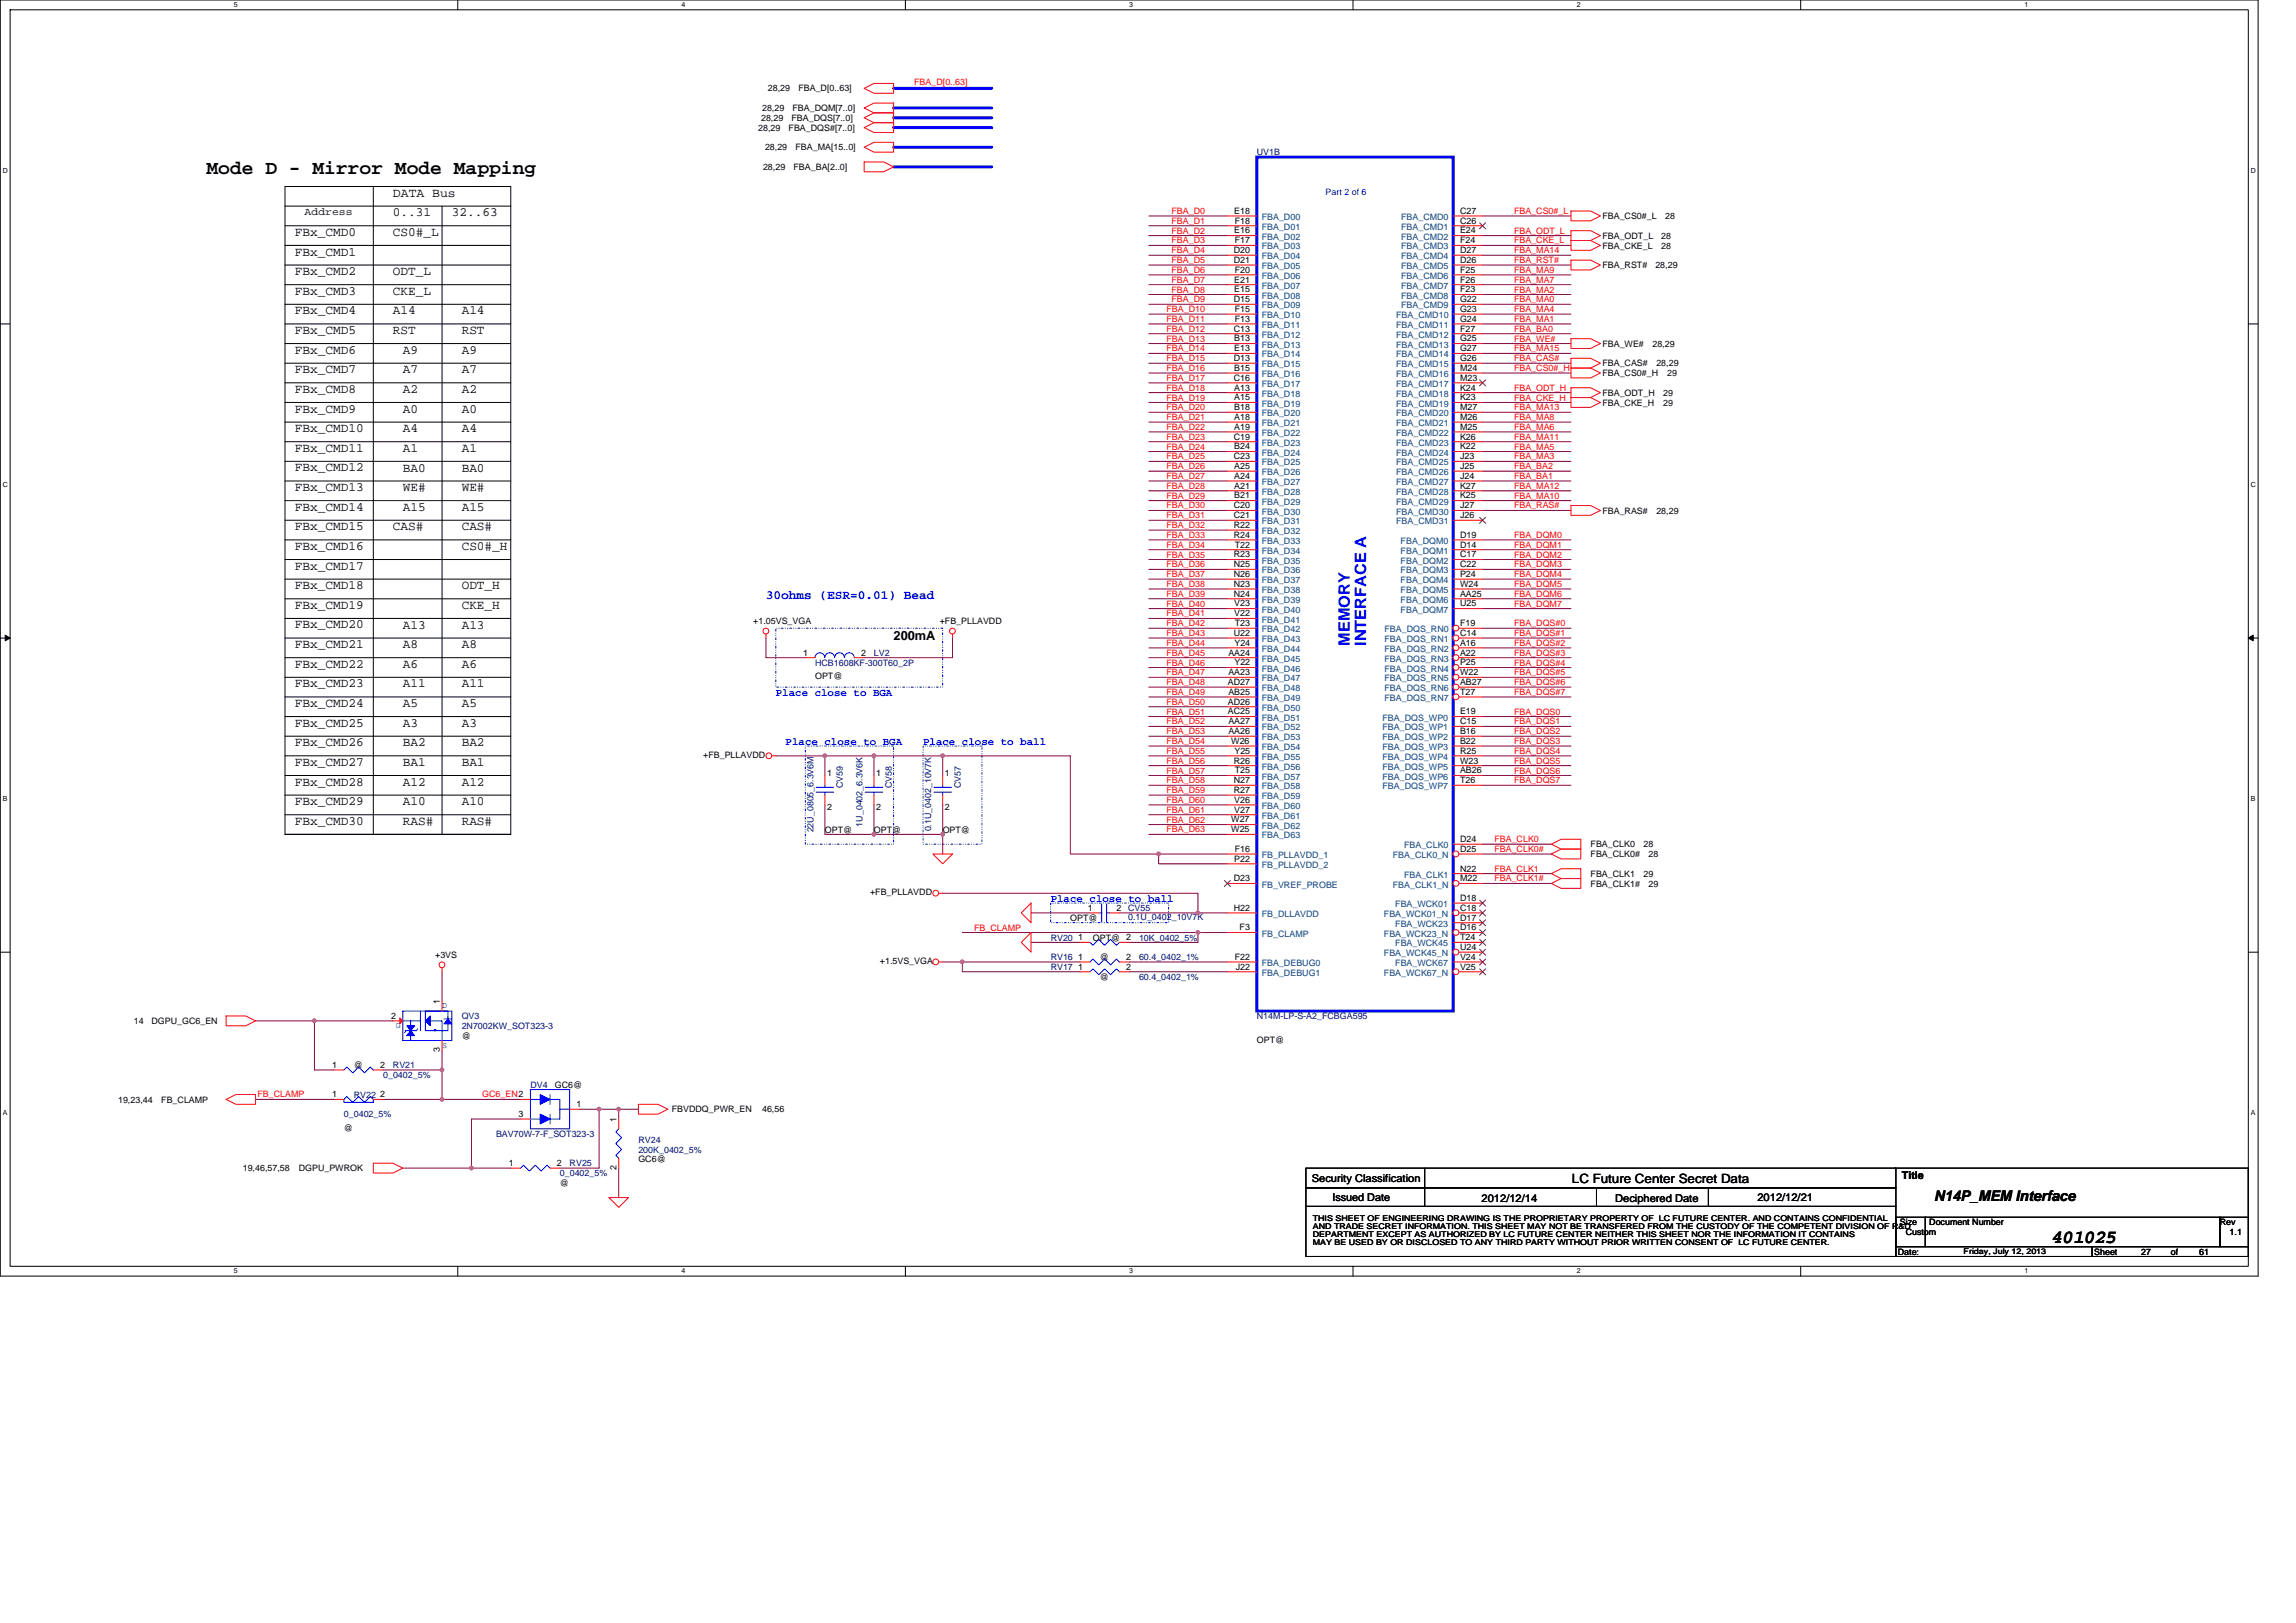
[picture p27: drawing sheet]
<svg xmlns="http://www.w3.org/2000/svg" width="297mm" height="210mm" viewBox="0 0 297 210" stroke-linecap="round" stroke-linejoin="round" font-family="sans-serif">
<defs><g id="words">
<text font-size="2.5" x="26.7" y="22.5">Mode D - Mirror Mode Mapping</text>
<text font-size="2.4" x="265.5" y="160.8">401025</text>
<g font-size="2" fill="#00f">
<text x="174.6" y="83.6" transform="rotate(-90 174.6 83.6)">MEMORY</text>
<text x="176.7" y="83.6" transform="rotate(-90 176.7 83.6)">INTERFACE A</text>
</g>
<text font-size="1.9" x="250.2" y="155.4">N14P_MEM Interface</text>
<g font-size="1.7">
<text x="50.8" y="25.4">DATA Bus</text>
<text x="50.8" y="28">0..31</text>
<text x="58.5" y="28">32..63</text>
<text x="38.1" y="33.1">FBx_CMD1</text>
<text x="38.1" y="35.6">FBx_CMD2</text>
<text x="38.1" y="30.5">FBx_CMD0</text>
<text x="50.8" y="30.5">CS0#_L</text>
<text x="50.8" y="35.6">ODT_L</text>
<text x="38.1" y="38.1">FBx_CMD3</text>
<text x="38.1" y="40.7">FBx_CMD4</text>
<text x="50.8" y="40.7">A14</text>
<text x="50.8" y="38.1">CKE_L</text>
<text x="59.7" y="40.7">A14</text>
<text x="38.1" y="43.2">FBx_CMD5</text>
<text x="38.1" y="45.8">FBx_CMD6</text>
<text x="50.8" y="43.2">RST</text>
<text x="52.1" y="45.8">A9</text>
<text x="59.7" y="43.2">RST</text>
<text x="59.7" y="45.7">A9</text>
<text x="38.1" y="48.3">FBx_CMD7</text>
<text x="38.1" y="50.8">FBx_CMD8</text>
<text x="38.1" y="53.4">FBx_CMD9</text>
<text x="52.1" y="48.3">A7</text>
<text x="52.1" y="53.4">A0</text>
<text x="52.1" y="50.8">A2</text>
<text x="59.7" y="50.8">A2</text>
<text x="59.7" y="53.4">A0</text>
<text x="59.7" y="48.3">A7</text>
<text x="38.1" y="55.9">FBx_CMD10</text>
<text x="38.1" y="58.5">FBx_CMD11</text>
<text x="52.1" y="58.5">A1</text>
<text x="52.1" y="55.9">A4</text>
<text x="59.7" y="55.9">A4</text>
<text x="59.7" y="58.5">A1</text>
<text x="38.1" y="61">FBx_CMD12</text>
<text x="38.1" y="63.5">FBx_CMD13</text>
<text x="52.1" y="63.5">WE#</text>
<text x="52.1" y="61">BA0</text>
<text x="59.7" y="63.5">WE#</text>
<text x="59.7" y="61">BA0</text>
<text x="38.1" y="66.1">FBx_CMD14</text>
<text x="38.1" y="68.6">FBx_CMD15</text>
<text x="38.1" y="71.2">FBx_CMD16</text>
<text x="50.8" y="68.6">CAS#</text>
<text x="52.1" y="66.1">A15</text>
<text x="59.7" y="68.6">CAS#</text>
<text x="59.7" y="71.2">CS0#_H</text>
<text x="59.7" y="66.1">A15</text>
<text x="38.1" y="73.7">FBx_CMD17</text>
<text x="38.1" y="76.2">FBx_CMD18</text>
<text x="59.7" y="76.2">ODT_H</text>
<text x="38.1" y="78.8">FBx_CMD19</text>
<text x="38.1" y="81.3">FBx_CMD20</text>
<text x="38.1" y="83.9">FBx_CMD21</text>
<text x="52.1" y="83.9">A8</text>
<text x="52.1" y="81.3">A13</text>
<text x="59.7" y="81.3">A13</text>
<text x="59.7" y="78.8">CKE_H</text>
<text x="59.7" y="83.9">A8</text>
<text x="115.6" y="82.8">200mA</text>
<text x="38.1" y="86.4">FBx_CMD22</text>
<text x="38.1" y="88.9">FBx_CMD23</text>
<text x="52.1" y="88.9">A11</text>
<text x="52.1" y="86.4">A6</text>
<text x="59.7" y="86.4">A6</text>
<text x="59.7" y="88.9">A11</text>
<text x="38.1" y="91.5">FBx_CMD24</text>
<text x="38.1" y="94">FBx_CMD25</text>
<text x="52.1" y="91.5">A5</text>
<text x="52.1" y="94">A3</text>
<text x="59.7" y="91.5">A5</text>
<text x="59.7" y="94">A3</text>
<text x="38.1" y="96.5">FBx_CMD26</text>
<text x="38.1" y="99.1">FBx_CMD27</text>
<text x="38.1" y="101.6">FBx_CMD28</text>
<text x="52.1" y="99.1">BA1</text>
<text x="52.1" y="96.6">BA2</text>
<text x="52.1" y="101.6">A12</text>
<text x="59.7" y="99.1">BA1</text>
<text x="59.7" y="96.6">BA2</text>
<text x="59.7" y="101.6">A12</text>
<text x="38.1" y="106.7">FBx_CMD30</text>
<text x="38.1" y="104.2">FBx_CMD29</text>
<text x="52.1" y="104.2">A10</text>
<text x="52.1" y="106.7">RAS#</text>
<text x="59.7" y="106.7">RAS#</text>
<text x="59.7" y="104.2">A10</text>
<text x="203.4" y="153">LC Future Center Secret Data</text>
</g>
<text font-size="1.7" fill="#00f" x="99.1" y="77.6">30ohms (ESR=0.01) Bead</text>
<g font-size="1.4">
<text x="39.4" y="27.8">Address</text>
<text x="169.7" y="152.9">Security Classification</text>
<text x="172.4" y="155.3">Issued Date</text>
<text x="191.7" y="155.4">2012/12/14</text>
<text x="209" y="155.4">Deciphered Date</text>
<text x="227.4" y="155.3">2012/12/21</text>
<text x="246" y="152.6">Title</text>
</g>
<g font-size="1.4" fill="#00f">
<text x="100.4" y="90.1">Place close to BGA</text>
<text x="101.6" y="96.4">Place close to BGA</text>
<text x="119.4" y="96.4">Place close to ball</text>
<text x="135.9" y="116.7">Place close to ball</text>
</g>
<g font-size="1.1">
<text x="99.4" y="11.8">28,29</text>
<text x="103.3" y="11.8">FBA_D[0..63]</text>
<text x="98.1" y="16.9">28,29</text>
<text x="98.5" y="15.6">28,29</text>
<text x="98.6" y="14.4">28,29</text>
<text x="102" y="16.9">FBA_DQS#[7..0]</text>
<text x="102.4" y="15.6">FBA_DQS[7..0]</text>
<text x="102.5" y="14.4">FBA_DQM[7..0]</text>
<text x="98.7" y="22">28,29</text>
<text x="99" y="19.5">28,29</text>
<text x="102.7" y="22">FBA_BA[2..0]</text>
<text x="102.9" y="19.5">FBA_MA[15..0]</text>
<text x="159.7" y="27.7">E18</text>
<text x="159.7" y="28.9">F18</text>
<text x="188.9" y="27.7">C27</text>
<text x="188.9" y="28.9">C26</text>
<text x="207.3" y="28.3">FBA_CS0#_L</text>
<text x="215.4" y="28.3">28</text>
<text x="159.6" y="32.7">D20</text>
<text x="159.6" y="34">D21</text>
<text x="159.7" y="30.2">E16</text>
<text x="159.7" y="31.5">F17</text>
<text x="159.7" y="35.3">F20</text>
<text x="188.9" y="30.2">E24</text>
<text x="188.9" y="31.5">F24</text>
<text x="188.9" y="32.7">D27</text>
<text x="188.9" y="34">D26</text>
<text x="188.9" y="35.3">F25</text>
<text x="207.3" y="30.9">FBA_ODT_L</text>
<text x="207.3" y="32.2">FBA_CKE_L</text>
<text x="207.3" y="34.7">FBA_RST#</text>
<text x="214.2" y="34.7">28,29</text>
<text x="214.9" y="30.9">28</text>
<text x="214.9" y="32.2">28</text>
<text x="159.6" y="39.1">D15</text>
<text x="159.7" y="36.6">E21</text>
<text x="159.7" y="37.8">E15</text>
<text x="159.7" y="40.4">F15</text>
<text x="159.7" y="41.6">F13</text>
<text x="188.9" y="36.6">F26</text>
<text x="188.9" y="37.8">F23</text>
<text x="188.9" y="39.1">G22</text>
<text x="188.9" y="40.4">G23</text>
<text x="188.9" y="41.6">G24</text>
<text x="159.6" y="42.9">C13</text>
<text x="159.6" y="46.7">D13</text>
<text x="159.7" y="44.2">B13</text>
<text x="159.7" y="45.4">E13</text>
<text x="159.7" y="48">B15</text>
<text x="188.9" y="42.9">F27</text>
<text x="188.9" y="44.2">G25</text>
<text x="188.9" y="45.4">G27</text>
<text x="188.9" y="46.7">G26</text>
<text x="188.9" y="48">M24</text>
<text x="207.3" y="44.9">FBA_WE#</text>
<text x="207.3" y="47.4">FBA_CAS#</text>
<text x="213.8" y="44.9">28,29</text>
<text x="214.3" y="47.4">28,29</text>
<text x="159.6" y="49.3">C16</text>
<text x="159.7" y="50.5">A13</text>
<text x="159.7" y="51.8">A15</text>
<text x="159.7" y="53.1">B18</text>
<text x="188.9" y="49.3">M23</text>
<text x="188.9" y="50.5">K24</text>
<text x="188.9" y="51.8">K23</text>
<text x="188.9" y="53.1">M27</text>
<text x="207.3" y="48.7">FBA_CS0#_H</text>
<text x="207.3" y="51.2">FBA_ODT_H</text>
<text x="207.3" y="52.5">FBA_CKE_H</text>
<text x="215.2" y="52.5">29</text>
<text x="215.2" y="51.2">29</text>
<text x="215.7" y="48.7">29</text>
<text x="159.6" y="56.9">C19</text>
<text x="159.6" y="59.4">C23</text>
<text x="159.7" y="54.3">A18</text>
<text x="159.7" y="55.6">A19</text>
<text x="159.7" y="58.1">B24</text>
<text x="188.9" y="54.3">M26</text>
<text x="188.9" y="55.6">M25</text>
<text x="188.9" y="56.9">K26</text>
<text x="188.9" y="58.1">K22</text>
<text x="188.9" y="59.4">J23</text>
<text x="159.6" y="65.8">C20</text>
<text x="159.7" y="60.7">A25</text>
<text x="159.7" y="62">A24</text>
<text x="159.7" y="63.2">A21</text>
<text x="159.7" y="64.5">B21</text>
<text x="188.9" y="60.7">J25</text>
<text x="188.9" y="62">J24</text>
<text x="188.9" y="63.2">K27</text>
<text x="188.9" y="64.5">K25</text>
<text x="188.9" y="65.8">J27</text>
<text x="159.6" y="67">C21</text>
<text x="159.6" y="68.3">R22</text>
<text x="159.6" y="69.6">R24</text>
<text x="159.7" y="70.8">T22</text>
<text x="188.9" y="69.6">D19</text>
<text x="188.9" y="70.8">D14</text>
<text x="188.9" y="67">J26</text>
<text x="207.3" y="66.4">FBA_RAS#</text>
<text x="214.3" y="66.4">28,29</text>
<text x="159.6" y="72.1">R23</text>
<text x="159.6" y="73.4">N25</text>
<text x="159.6" y="74.7">N26</text>
<text x="159.6" y="75.9">N23</text>
<text x="159.6" y="77.2">N24</text>
<text x="188.9" y="72.1">C17</text>
<text x="188.9" y="73.4">C22</text>
<text x="188.9" y="74.7">P24</text>
<text x="188.9" y="75.9">W24</text>
<text x="188.9" y="77.2">AA25</text>
<text x="97.4" y="80.8">+1.05VS_VGA</text>
<text x="121.6" y="80.8">+FB_PLLAVDD</text>
<text x="159.6" y="82.3">U22</text>
<text x="159.7" y="78.5">V23</text>
<text x="159.7" y="79.7">V22</text>
<text x="159.7" y="83.5">Y24</text>
<text x="159.7" y="81">T23</text>
<text x="188.9" y="78.5">U25</text>
<text x="188.9" y="81">F19</text>
<text x="188.9" y="82.3">C14</text>
<text x="188.9" y="83.5">A16</text>
<text x="103.9" y="84.8">1</text>
<text x="105.4" y="87.9">OPT@</text>
<text x="111.4" y="84.8">2</text>
<text x="158.9" y="88.6">AD27</text>
<text x="158.9" y="84.8">AA24</text>
<text x="158.9" y="87.4">AA23</text>
<text x="158.9" y="89.9">AB25</text>
<text x="159.7" y="86.1">Y22</text>
<text x="188.9" y="84.8">A22</text>
<text x="188.9" y="86.1">P25</text>
<text x="188.9" y="87.4">W22</text>
<text x="188.9" y="88.6">AB27</text>
<text x="188.9" y="89.9">T27</text>
<text x="158.9" y="91.2">AD26</text>
<text x="158.9" y="92.4">AC25</text>
<text x="158.9" y="93.7">AA27</text>
<text x="158.9" y="95">AA26</text>
<text x="188.9" y="92.4">E19</text>
<text x="188.9" y="93.7">C15</text>
<text x="188.9" y="95">B16</text>
<text x="91" y="98.1">+FB_PLLAVDD</text>
<text x="107" y="100.5">1</text>
<text x="113.3" y="100.5">1</text>
<text x="122.2" y="100.5">1</text>
<text x="159.3" y="96.2">W26</text>
<text x="159.6" y="98.8">R26</text>
<text x="159.6" y="101.3">N27</text>
<text x="159.7" y="97.5">Y25</text>
<text x="159.7" y="100.1">T25</text>
<text x="188.9" y="96.2">B22</text>
<text x="188.9" y="97.5">R25</text>
<text x="188.9" y="98.8">W23</text>
<text x="188.9" y="100.1">AB26</text>
<text x="188.9" y="101.3">T26</text>
<text x="106.7" y="107.7">OPT@</text>
<text x="107" y="104.8">2</text>
<text x="113.1" y="107.7">OPT@</text>
<text x="113.3" y="104.8">2</text>
<text x="122" y="107.7">OPT@</text>
<text x="122.2" y="104.8">2</text>
<text x="159.3" y="106.4">W27</text>
<text x="159.3" y="107.7">W25</text>
<text x="159.6" y="102.6">R27</text>
<text x="159.7" y="103.9">V26</text>
<text x="159.7" y="105.1">V27</text>
<text x="159.7" y="111.5">P22</text>
<text x="159.7" y="110.2">F16</text>
<text x="188.9" y="110.2">D25</text>
<text x="188.9" y="108.9">D24</text>
<text x="188.9" y="112.8">N22</text>
<text x="205.8" y="110.9">FBA_CLK0#</text>
<text x="205.8" y="109.6">FBA_CLK0</text>
<text x="205.8" y="113.4">FBA_CLK1</text>
<text x="212.6" y="109.6">28</text>
<text x="212.6" y="113.4">29</text>
<text x="213.3" y="110.9">28</text>
<text x="112.6" y="115.8">+FB_PLLAVDD</text>
<text x="138.5" y="119.1">OPT@</text>
<text x="140.8" y="117.8">1</text>
<text x="144.4" y="117.8">2</text>
<text x="159.6" y="114">D23</text>
<text x="159.6" y="117.8">H22</text>
<text x="188.9" y="117.8">C18</text>
<text x="188.9" y="116.6">D18</text>
<text x="188.9" y="119.1">D17</text>
<text x="188.9" y="114">M22</text>
<text x="205.8" y="114.7">FBA_CLK1#</text>
<text x="213.3" y="114.7">29</text>
<text x="56.3" y="124">+3VS</text>
<text x="113.8" y="124.7">+1.5VS_VGA</text>
<text x="139.5" y="125.5">1</text>
<text x="139.5" y="124.2">1</text>
<text x="139.5" y="121.6">1</text>
<text x="141.4" y="121.7">OPT@ 2</text>
<text x="142.3" y="124.2">@</text>
<text x="145.7" y="125.5">2</text>
<text x="145.7" y="124.2">2</text>
<text x="159.7" y="124.2">F22</text>
<text x="159.9" y="125.5">J22</text>
<text x="160.4" y="120.4">F3</text>
<text x="188.9" y="120.4">D16</text>
<text x="188.9" y="122.9">U24</text>
<text x="188.9" y="125.5">V25</text>
<text x="188.9" y="121.6">T24</text>
<text x="188.9" y="124.2">V24</text>
<text x="50.6" y="131.8">2</text>
<text x="56.9" y="129.9" transform="rotate(-90 56.9 129.9)">1</text>
<text x="142.3" y="126.8">@</text>
<text x="17.3" y="132.5">14</text>
<text x="19.6" y="132.5">DGPU_GC6_EN</text>
<text x="56.9" y="136.1" transform="rotate(-90 56.9 136.1)">3</text>
<text x="59.7" y="134.4">@</text>
<text x="162.6" y="134.9">OPT@</text>
<text x="15.3" y="142.6">19,23,44</text>
<text x="20.9" y="142.6">FB_CLAMP</text>
<text x="43" y="138.2">1</text>
<text x="43" y="142">1</text>
<text x="45.8" y="138.2">@</text>
<text x="49.2" y="138.2">2</text>
<text x="49.2" y="142">2</text>
<text x="71.8" y="140.7">GC6@</text>
<text x="74.6" y="143.2">1</text>
<text x="86.9" y="143.9">FBVDDQ_PWR_EN</text>
<text x="98.6" y="143.9">46,56</text>
<text x="44.5" y="146.3">@</text>
<text x="67.1" y="144.5">3</text>
<text x="79.8" y="145.2" transform="rotate(-90 79.8 145.2)">1</text>
<text x="31.4" y="151.5">19,46,57,58</text>
<text x="38.6" y="151.5">DGPU_PWROK</text>
<text x="65.8" y="150.9">1</text>
<text x="72" y="150.9">2</text>
<text x="72.4" y="153.4">@</text>
<text x="79.8" y="151.4" transform="rotate(-90 79.8 151.4)">2</text>
<text x="82.6" y="150.4">GC6@</text>
<text x="245.8" y="158.5">Size</text>
<text x="246.5" y="159.8">Custom</text>
<text x="249.6" y="158.5">Document Number</text>
<text x="287.2" y="158.5">Rev</text>
<text x="288.5" y="159.8">1.1</text>
<text x="245.5" y="162.3">Date:</text>
<text x="270.9" y="162.3">Sheet</text>
<text x="277" y="162.3">27</text>
<text x="280.8" y="162.3">of</text>
<text x="284.5" y="162.3">61</text>
</g>
<g font-size="1.1" fill="#f00">
<text x="118.3" y="11">FBA_D[0..63]</text>
<text x="151.5" y="29">FBA_D1</text>
<text x="151.5" y="27.7">FBA_D0</text>
<text x="195.9" y="27.7">FBA_CS0#_L</text>
<text x="151.5" y="34">FBA_D5</text>
<text x="151.5" y="31.5">FBA_D3</text>
<text x="151.5" y="30.2">FBA_D2</text>
<text x="151.5" y="32.8">FBA_D4</text>
<text x="151.5" y="35.3">FBA_D6</text>
<text x="195.9" y="30.2">FBA_ODT_L</text>
<text x="195.9" y="31.5">FBA_CKE_L</text>
<text x="195.9" y="34">FBA_RST#</text>
<text x="195.9" y="35.3">FBA_MA9</text>
<text x="195.9" y="32.8">FBA_MA14</text>
<text x="150.9" y="41.7">FBA_D11</text>
<text x="150.9" y="40.4">FBA_D10</text>
<text x="151.5" y="36.6">FBA_D7</text>
<text x="151.5" y="39.1">FBA_D9</text>
<text x="151.5" y="37.8">FBA_D8</text>
<text x="195.9" y="36.6">FBA_MA7</text>
<text x="195.9" y="37.8">FBA_MA2</text>
<text x="195.9" y="41.7">FBA_MA1</text>
<text x="195.9" y="39.1">FBA_MA0</text>
<text x="195.9" y="40.4">FBA_MA4</text>
<text x="150.9" y="45.5">FBA_D14</text>
<text x="150.9" y="46.7">FBA_D15</text>
<text x="150.9" y="44.2">FBA_D13</text>
<text x="150.9" y="42.9">FBA_D12</text>
<text x="195.9" y="42.9">FBA_BA0</text>
<text x="195.9" y="46.7">FBA_CAS#</text>
<text x="195.9" y="44.2">FBA_WE#</text>
<text x="195.9" y="45.5">FBA_MA15</text>
<text x="150.9" y="48">FBA_D16</text>
<text x="150.9" y="50.5">FBA_D18</text>
<text x="150.9" y="49.3">FBA_D17</text>
<text x="150.9" y="53.1">FBA_D20</text>
<text x="150.9" y="51.8">FBA_D19</text>
<text x="195.9" y="48">FBA_CS0#_H</text>
<text x="195.9" y="50.5">FBA_ODT_H</text>
<text x="195.9" y="51.8">FBA_CKE_H</text>
<text x="195.9" y="53.1">FBA_MA13</text>
<text x="150.9" y="58.2">FBA_D24</text>
<text x="150.9" y="55.6">FBA_D22</text>
<text x="150.9" y="54.4">FBA_D21</text>
<text x="150.9" y="59.4">FBA_D25</text>
<text x="150.9" y="56.9">FBA_D23</text>
<text x="195.9" y="56.9">FBA_MA11</text>
<text x="195.9" y="58.2">FBA_MA5</text>
<text x="195.9" y="54.4">FBA_MA8</text>
<text x="195.9" y="59.4">FBA_MA3</text>
<text x="195.9" y="55.6">FBA_MA6</text>
<text x="150.9" y="65.8">FBA_D30</text>
<text x="150.9" y="60.7">FBA_D26</text>
<text x="150.9" y="62">FBA_D27</text>
<text x="150.9" y="63.2">FBA_D28</text>
<text x="150.9" y="64.5">FBA_D29</text>
<text x="195.9" y="60.7">FBA_BA2</text>
<text x="195.9" y="63.2">FBA_MA12</text>
<text x="195.9" y="62">FBA_BA1</text>
<text x="195.9" y="64.5">FBA_MA10</text>
<text x="195.9" y="65.8">FBA_RAS#</text>
<text x="150.9" y="69.6">FBA_D33</text>
<text x="150.9" y="68.3">FBA_D32</text>
<text x="150.9" y="70.9">FBA_D34</text>
<text x="150.9" y="67.1">FBA_D31</text>
<text x="195.9" y="70.9">FBA_DQM1</text>
<text x="195.9" y="69.6">FBA_DQM0</text>
<text x="150.9" y="73.4">FBA_D36</text>
<text x="150.9" y="75.9">FBA_D38</text>
<text x="150.9" y="72.1">FBA_D35</text>
<text x="150.9" y="74.7">FBA_D37</text>
<text x="150.9" y="77.2">FBA_D39</text>
<text x="195.9" y="77.2">FBA_DQM6</text>
<text x="195.9" y="75.9">FBA_DQM5</text>
<text x="195.9" y="73.4">FBA_DQM3</text>
<text x="195.9" y="72.1">FBA_DQM2</text>
<text x="195.9" y="74.7">FBA_DQM4</text>
<text x="150.9" y="78.5">FBA_D40</text>
<text x="150.9" y="82.3">FBA_D43</text>
<text x="150.9" y="79.8">FBA_D41</text>
<text x="150.9" y="83.6">FBA_D44</text>
<text x="150.9" y="81">FBA_D42</text>
<text x="195.9" y="78.5">FBA_DQM7</text>
<text x="195.9" y="83.6">FBA_DQS#2</text>
<text x="195.9" y="82.3">FBA_DQS#1</text>
<text x="195.9" y="81">FBA_DQS#0</text>
<text x="150.9" y="87.4">FBA_D47</text>
<text x="150.9" y="86.1">FBA_D46</text>
<text x="150.9" y="84.8">FBA_D45</text>
<text x="150.9" y="89.9">FBA_D49</text>
<text x="150.9" y="88.6">FBA_D48</text>
<text x="195.9" y="89.9">FBA_DQS#7</text>
<text x="195.9" y="88.6">FBA_DQS#6</text>
<text x="195.9" y="87.4">FBA_DQS#5</text>
<text x="195.9" y="86.1">FBA_DQS#4</text>
<text x="195.9" y="84.8">FBA_DQS#3</text>
<text x="150.9" y="91.2">FBA_D50</text>
<text x="150.9" y="95">FBA_D53</text>
<text x="150.9" y="93.7">FBA_D52</text>
<text x="150.9" y="92.5">FBA_D51</text>
<text x="195.9" y="95">FBA_DQS2</text>
<text x="195.9" y="93.7">FBA_DQS1</text>
<text x="195.9" y="92.5">FBA_DQS0</text>
<text x="150.9" y="97.5">FBA_D55</text>
<text x="150.9" y="101.3">FBA_D58</text>
<text x="150.9" y="98.8">FBA_D56</text>
<text x="150.9" y="100.1">FBA_D57</text>
<text x="150.9" y="96.3">FBA_D54</text>
<text x="195.9" y="101.3">FBA_DQS7</text>
<text x="195.9" y="100.1">FBA_DQS6</text>
<text x="195.9" y="98.8">FBA_DQS5</text>
<text x="195.9" y="97.5">FBA_DQS4</text>
<text x="195.9" y="96.3">FBA_DQS3</text>
<text x="150.9" y="102.6">FBA_D59</text>
<text x="150.9" y="103.9">FBA_D60</text>
<text x="150.9" y="105.2">FBA_D61</text>
<text x="150.9" y="106.4">FBA_D62</text>
<text x="150.9" y="107.7">FBA_D63</text>
<text x="193.3" y="109">FBA_CLK0</text>
<text x="193.3" y="110.2">FBA_CLK0#</text>
<text x="193.3" y="112.8">FBA_CLK1</text>
<text x="193.3" y="114">FBA_CLK1#</text>
<text x="126" y="120.4">FB_CLAMP</text>
<text x="33.3" y="142">FB_CLAMP</text>
<text x="62.4" y="142">GC6_EN2</text>
</g>
<g font-size="1.1" fill="#000080">
<text x="162.6" y="20.1">UV1B</text>
<text x="105.4" y="86.1">HCB1608KF-300T60_2P</text>
<text x="113.1" y="84.9">LV2</text>
<text x="109" y="102" transform="rotate(-90 109 102)">CV59</text>
<text x="115.4" y="102" transform="rotate(-90 115.4 102)">CV58</text>
<text x="124.3" y="102" transform="rotate(-90 124.3 102)">CV57</text>
<text x="105.2" y="107.7" transform="rotate(-90 105.2 107.7)">22U_0805_6.3V6M</text>
<text x="111.6" y="106.9" transform="rotate(-90 111.6 106.9)">1U_0402_6.3V6K</text>
<text x="120.5" y="107.6" transform="rotate(-90 120.5 107.6)">0.1U_0402_10V7K</text>
<text x="146" y="117.9">CV55</text>
<text x="146" y="119">0.1U_0402_10V7K</text>
<text x="135.9" y="125.5">RV17</text>
<text x="135.9" y="124.2">RV16</text>
<text x="135.9" y="121.7">RV20</text>
<text x="147.4" y="124.2">60.4_0402_1%</text>
<text x="147.4" y="121.7">10K_0402_5%</text>
<text x="59.7" y="131.8">QV3</text>
<text x="147.4" y="126.8">60.4_0402_1%</text>
<text x="162.6" y="131.8">N14M-LP-S-A2_FCBGA595</text>
<text x="59.7" y="133.1">2N7002KW_SOT323-3</text>
<text x="45.8" y="142">RV22</text>
<text x="49.6" y="139.5">0_0402_5%</text>
<text x="50.8" y="138.2">RV21</text>
<text x="68.6" y="140.7">DV4</text>
<text x="44.5" y="144.5">0_0402_5%</text>
<text x="64.2" y="147.1">BAV70W-7-F_SOT323-3</text>
<text x="82.6" y="147.8">RV24</text>
<text x="82.6" y="149.1">200K_0402_5%</text>
<text x="72.4" y="152.2">0_0402_5%</text>
<text x="73.7" y="150.9">RV25</text>
</g>
<g font-size="1.1" fill="#004080">
<text x="163.2" y="28.5">FBA_D00</text>
<text x="163.2" y="29.7">FBA_D01</text>
<text x="181.3" y="28.5">FBA_CMD0</text>
<text x="181.3" y="29.7">FBA_CMD1</text>
<text x="163.2" y="31">FBA_D02</text>
<text x="163.2" y="32.3">FBA_D03</text>
<text x="163.2" y="33.5">FBA_D04</text>
<text x="163.2" y="34.8">FBA_D05</text>
<text x="181.3" y="31">FBA_CMD2</text>
<text x="181.3" y="32.3">FBA_CMD3</text>
<text x="181.3" y="33.5">FBA_CMD4</text>
<text x="181.3" y="34.8">FBA_CMD5</text>
<text x="163.2" y="36.1">FBA_D06</text>
<text x="163.2" y="37.4">FBA_D07</text>
<text x="163.2" y="38.6">FBA_D08</text>
<text x="163.2" y="39.9">FBA_D09</text>
<text x="163.2" y="41.2">FBA_D10</text>
<text x="180.6" y="41.2">FBA_CMD10</text>
<text x="181.3" y="36.1">FBA_CMD6</text>
<text x="181.3" y="37.4">FBA_CMD7</text>
<text x="181.3" y="38.6">FBA_CMD8</text>
<text x="181.3" y="39.9">FBA_CMD9</text>
<text x="163.2" y="42.4">FBA_D11</text>
<text x="163.2" y="43.7">FBA_D12</text>
<text x="163.2" y="45">FBA_D13</text>
<text x="163.2" y="46.2">FBA_D14</text>
<text x="163.2" y="47.5">FBA_D15</text>
<text x="180.6" y="42.4">FBA_CMD11</text>
<text x="180.6" y="43.7">FBA_CMD12</text>
<text x="180.6" y="45">FBA_CMD13</text>
<text x="180.6" y="46.2">FBA_CMD14</text>
<text x="180.6" y="47.5">FBA_CMD15</text>
<text x="163.2" y="48.8">FBA_D16</text>
<text x="163.2" y="50.1">FBA_D17</text>
<text x="163.2" y="51.3">FBA_D18</text>
<text x="163.2" y="52.6">FBA_D19</text>
<text x="163.2" y="53.9">FBA_D20</text>
<text x="180.6" y="48.8">FBA_CMD16</text>
<text x="180.6" y="50.1">FBA_CMD17</text>
<text x="180.6" y="51.3">FBA_CMD18</text>
<text x="180.6" y="52.6">FBA_CMD19</text>
<text x="180.6" y="53.9">FBA_CMD20</text>
<text x="163.2" y="55.1">FBA_D21</text>
<text x="163.2" y="56.4">FBA_D22</text>
<text x="163.2" y="57.7">FBA_D23</text>
<text x="163.2" y="58.9">FBA_D24</text>
<text x="180.6" y="55.1">FBA_CMD21</text>
<text x="180.6" y="56.4">FBA_CMD22</text>
<text x="180.6" y="57.7">FBA_CMD23</text>
<text x="180.6" y="58.9">FBA_CMD24</text>
<text x="163.2" y="60.2">FBA_D25</text>
<text x="163.2" y="61.5">FBA_D26</text>
<text x="163.2" y="62.8">FBA_D27</text>
<text x="163.2" y="64">FBA_D28</text>
<text x="163.2" y="65.3">FBA_D29</text>
<text x="180.6" y="60.2">FBA_CMD25</text>
<text x="180.6" y="61.5">FBA_CMD26</text>
<text x="180.6" y="62.8">FBA_CMD27</text>
<text x="180.6" y="64">FBA_CMD28</text>
<text x="180.6" y="65.3">FBA_CMD29</text>
<text x="163.2" y="66.6">FBA_D30</text>
<text x="163.2" y="67.8">FBA_D31</text>
<text x="163.2" y="69.1">FBA_D32</text>
<text x="163.2" y="70.4">FBA_D33</text>
<text x="163.2" y="71.6">FBA_D34</text>
<text x="180.6" y="66.6">FBA_CMD30</text>
<text x="180.6" y="67.8">FBA_CMD31</text>
<text x="181.2" y="70.4">FBA_DQM0</text>
<text x="181.2" y="71.6">FBA_DQM1</text>
<text x="163.2" y="72.9">FBA_D35</text>
<text x="163.2" y="74.2">FBA_D36</text>
<text x="163.2" y="75.5">FBA_D37</text>
<text x="163.2" y="76.7">FBA_D38</text>
<text x="163.2" y="78">FBA_D39</text>
<text x="181.2" y="72.9">FBA_DQM2</text>
<text x="181.2" y="74.2">FBA_DQM3</text>
<text x="181.2" y="75.5">FBA_DQM4</text>
<text x="181.2" y="76.7">FBA_DQM5</text>
<text x="181.2" y="78">FBA_DQM6</text>
<text x="163.2" y="79.3">FBA_D40</text>
<text x="163.2" y="80.5">FBA_D41</text>
<text x="163.2" y="81.8">FBA_D42</text>
<text x="163.2" y="83.1">FBA_D43</text>
<text x="179.1" y="81.8">FBA_DQS_RN0</text>
<text x="179.1" y="83.1">FBA_DQS_RN1</text>
<text x="181.2" y="79.3">FBA_DQM7</text>
<text x="163.2" y="84.3">FBA_D44</text>
<text x="163.2" y="85.6">FBA_D45</text>
<text x="163.2" y="86.9">FBA_D46</text>
<text x="163.2" y="88.2">FBA_D47</text>
<text x="163.2" y="89.4">FBA_D48</text>
<text x="179.1" y="84.3">FBA_DQS_RN2</text>
<text x="179.1" y="85.6">FBA_DQS_RN3</text>
<text x="179.1" y="86.9">FBA_DQS_RN4</text>
<text x="179.1" y="88.2">FBA_DQS_RN5</text>
<text x="179.1" y="89.4">FBA_DQS_RN6</text>
<text x="163.2" y="90.7">FBA_D49</text>
<text x="163.2" y="92">FBA_D50</text>
<text x="163.2" y="93.2">FBA_D51</text>
<text x="163.2" y="94.5">FBA_D52</text>
<text x="163.2" y="95.8">FBA_D53</text>
<text x="178.9" y="93.2">FBA_DQS_WP0</text>
<text x="178.9" y="94.5">FBA_DQS_WP1</text>
<text x="178.9" y="95.8">FBA_DQS_WP2</text>
<text x="179.1" y="90.7">FBA_DQS_RN7</text>
<text x="163.2" y="97">FBA_D54</text>
<text x="163.2" y="98.3">FBA_D55</text>
<text x="163.2" y="99.6">FBA_D56</text>
<text x="163.2" y="100.9">FBA_D57</text>
<text x="178.9" y="97">FBA_DQS_WP3</text>
<text x="178.9" y="98.3">FBA_DQS_WP4</text>
<text x="178.9" y="99.6">FBA_DQS_WP5</text>
<text x="178.9" y="100.9">FBA_DQS_WP6</text>
<text x="163.2" y="102.1">FBA_D58</text>
<text x="163.2" y="103.4">FBA_D59</text>
<text x="163.2" y="104.7">FBA_D60</text>
<text x="163.2" y="105.9">FBA_D61</text>
<text x="163.2" y="107.2">FBA_D62</text>
<text x="178.9" y="102.1">FBA_DQS_WP7</text>
<text x="163.2" y="108.5">FBA_D63</text>
<text x="163.2" y="111">FB_PLLAVDD_1</text>
<text x="163.2" y="112.3">FB_PLLAVDD_2</text>
<text x="180.2" y="111">FBA_CLK0_N</text>
<text x="181.6" y="109.7">FBA_CLK0</text>
<text x="181.6" y="113.6">FBA_CLK1</text>
<text x="163.2" y="114.8">FB_VREF_PROBE</text>
<text x="163.2" y="118.6">FB_DLLAVDD</text>
<text x="179" y="118.6">FBA_WCK01_N</text>
<text x="180.2" y="114.8">FBA_CLK1_N</text>
<text x="180.5" y="117.4">FBA_WCK01</text>
<text x="180.5" y="119.9">FBA_WCK23</text>
<text x="163.2" y="125">FBA_DEBUG0</text>
<text x="163.2" y="121.2">FB_CLAMP</text>
<text x="179" y="121.2">FBA_WCK23_N</text>
<text x="179" y="123.7">FBA_WCK45_N</text>
<text x="180.5" y="122.4">FBA_WCK45</text>
<text x="180.5" y="125">FBA_WCK67</text>
<text x="163.2" y="126.3">FBA_DEBUG1</text>
<text x="179" y="126.3">FBA_WCK67_N</text>
</g>
<g font-size="1.1" fill="#00f">
<text x="171.5" y="25.2">Part 2 of 6</text>
<text x="57.2" y="130.5">D</text>
<text x="51.2" y="133">G</text>
<text x="57.2" y="135.6">S</text>
</g>
<g font-size="1">
<text x="169.8" y="157.9">THIS SHEET OF ENGINEERING DRAWING IS THE PROPRIETARY PROPERTY OF LC FUTURE CENTER. AND CONTAINS CONFIDENTIAL</text>
<text x="169.8" y="159">AND TRADE SECRET INFORMATION. THIS SHEET MAY NOT BE TRANSFERED FROM THE CUSTODY OF THE COMPETENT DIVISION OF R&amp;D</text>
<text x="169.8" y="160">DEPARTMENT EXCEPT AS AUTHORIZED BY LC FUTURE CENTER NEITHER THIS SHEET NOR THE INFORMATION IT CONTAINS</text>
<text x="169.8" y="161.1">MAY BE USED BY OR DISCLOSED TO ANY THIRD PARTY WITHOUT PRIOR WRITTEN CONSENT OF LC FUTURE CENTER.</text>
<text x="254" y="162.2">Friday, July 12, 2013</text>
</g>
<g font-size=".9">
<text x="30.3" y=".9">5</text>
<text x="88.2" y=".9">4</text>
<text x="146.1" y=".9">3</text>
<text x="204" y=".9">2</text>
<text x="261.9" y=".9">1</text>
<text x=".4" y="22.4">D</text>
<text x="291.2" y="22.4">D</text>
<text x=".4" y="63">C</text>
<text x="291.2" y="63">C</text>
<text x=".4" y="103.7">B</text>
<text x="291.2" y="103.7">B</text>
<text x=".4" y="144.3">A</text>
<text x="291.2" y="144.3">A</text>
<text x="30.3" y="164.8">5</text>
<text x="88.2" y="164.8">4</text>
<text x="146.1" y="164.8">3</text>
<text x="204" y="164.8">2</text>
<text x="261.9" y="164.8">1</text>
</g>
</g></defs>
<path d="M1.3 1.3h289.6v162.5h-289.6zM292.1 0v165.1h-292.1v-165.1h292.1" fill="none" stroke="#000" stroke-width=".13"/>
<g fill="#fff">
<path d="M30.3 .1h.5v1h-.5z"/>
<path d="M30.3 164h.5v1h-.5z"/>
</g>
<path d="M59.2 0v1.3M59.2 163.8v1.3" fill="none" stroke="#000" stroke-width=".13"/>
<g fill="#fff">
<path d="M88.2 .1h.5v1h-.5z"/>
<path d="M88.2 164h.5v1h-.5z"/>
</g>
<path d="M117.1 0v1.3M117.1 163.8v1.3" fill="none" stroke="#000" stroke-width=".13"/>
<g fill="#fff">
<path d="M146.1 .1h.5v1h-.5z"/>
<path d="M146.1 164h.5v1h-.5z"/>
</g>
<path d="M175 0v1.3M175 163.8v1.3" fill="none" stroke="#000" stroke-width=".13"/>
<g fill="#fff">
<path d="M204 .1h.5v1h-.5z"/>
<path d="M204 164h.5v1h-.5z"/>
</g>
<path d="M233 0v1.3M233 163.8v1.3" fill="none" stroke="#000" stroke-width=".13"/>
<g fill="#fff">
<path d="M261.9 .1h.5v1h-.5z"/>
<path d="M261.9 164h.5v1h-.5z"/>
<path d="M.4 21.6h.6v1h-.6z"/>
<path d="M291.2 21.6h.6v1h-.6z"/>
<path d="M.4 62.2h.6v1h-.6z"/>
<path d="M291.2 62.2h.6v1h-.6z"/>
</g>
<path d="M0 41.9h1.3M290.9 41.9h1.2" fill="none" stroke="#000" stroke-width=".13"/>
<g fill="#fff">
<path d="M.4 102.9h.5v1h-.5z"/>
<path d="M291.2 102.9h.6v1h-.6z"/>
</g>
<path d="M0 82.5h1.3M290.9 82.5h1.2" fill="none" stroke="#000" stroke-width=".13"/>
<path d="M.7 82.2l.6 .3-.6 .4zM290.9 82.5l.6-.3v.7z" fill="#000" stroke="#000" stroke-width=".13"/>
<g fill="#fff">
<path d="M.4 143.5h.5v1h-.5z"/>
<path d="M291.2 143.5h.6v1h-.6z"/>
</g>
<g fill="none" stroke="#000" stroke-width=".13">
<path d="M36.9 24.1h29.2v83.8h-29.2zM36.9 26.7h29.2M36.9 29.2h29.2M36.9 31.7h29.2M36.9 34.3h29.2M36.9 36.8h29.2M36.9 39.4h29.2M48.3 24.1v83.8M57.2 26.7v81.2M36.9 41.9h29.2M36.9 44.4h29.2M36.9 47h29.2"/>
<path d="M36.9 49.5h29.2M36.9 52.1h29.2M36.9 54.6h29.2M36.9 57.1h29.2M36.9 59.7h29.2M36.9 67.3h29.2M36.9 69.8h29.2M36.9 72.4h29.2M36.9 74.9h29.2M36.9 77.5h29.2M36.9 62.2h29.2M36.9 64.8h29.2"/>
<path d="M36.9 80h29.2M36.9 82.5h29.2M36.9 85.1h29.2M36.9 87.6h29.2M36.9 90.2h29.2M36.9 92.7h29.2M36.9 95.2h29.2M36.9 97.8h29.2M36.9 100.3h29.2M36.9 102.9h29.2M36.9 105.4h29.2M36.9 107.9h29.2"/>
<path d="M0 123.2h1.3M290.9 123.2h1.2M168.9 151.1h76.4v2.6h-76.4zM168.9 153.7h76.4v2.4h-76.4zM168.9 156.1h76.4v6.5h-76.4zM184.3 151.1v5M206.5 153.7v2.4M221 153.7v2.4M245.1 151.1h45.8v6.4M245.3 157.5h3.8v3.8h-3.8zM249.1 157.5h38.1v3.8h-38.1zM287.2 157.5h3.7v3.8h-3.7z"/>
<path d="M245.3 161.3h25.4v1.3h-25.4zM270.7 161.3h20.2v1.3h-20.2z"/>
</g>
<path d="M100.4 81.3h21.6v7.6h-21.6zM104.2 96.5h11.4v12.7h-11.4zM119.4 96.5h7.6v12.7h-7.6zM135.9 116.8h15.3v2.6h-15.3z" fill="none" stroke="#00f" stroke-width=".13" stroke-dasharray=".3 .3 0 .3 0 .3"/>
<path d="M115.6 11.4h12.7M115.6 16.5h12.7M115.6 15.2h12.7M115.6 14h12.7M115.6 19h12.7M115.6 21.6h12.7M162.6 20.3h25.4v110.5h-25.4z" fill="none" stroke="#00f" stroke-width=".38"/>
<g fill="none" stroke="#800040" stroke-width=".13">
<path d="M148.6 36.8h10.2M148.6 29.2h10.2M148.6 34.3h10.2M148.6 31.7h10.2M148.6 30.5h10.2M148.6 33h10.2M148.6 35.6h10.2M148.6 39.4h10.2M148.6 38.1h10.2M148.6 27.9h10.2M191.8 30.5h11.4M191.8 38.1h11.4"/>
<path d="M191.8 31.7h11.4M191.8 27.9h11.4M191.8 34.3h11.4M191.8 39.4h11.4M191.8 35.6h11.4M191.8 33h11.4M191.8 36.8h11.4M148.6 48.3h10.2M148.6 50.8h10.2M148.6 58.4h10.2M148.6 55.9h10.2M148.6 49.5h10.2"/>
<path d="M148.6 41.9h10.2M148.6 45.7h10.2M148.6 54.6h10.2M148.6 59.7h10.2M148.6 47h10.2M148.6 57.1h10.2M148.6 44.4h10.2M148.6 40.6h10.2M148.6 53.3h10.2M148.6 52.1h10.2M148.6 43.2h10.2M191.8 41.9h11.4"/>
<path d="M191.8 40.6h11.4M191.8 43.2h11.4M191.8 48.3h11.4M191.8 50.8h11.4M191.8 52.1h11.4M191.8 47h11.4M191.8 57.1h11.4M191.8 58.4h11.4M191.8 54.6h11.4M191.8 59.7h11.4M191.8 55.9h11.4M191.8 44.4h11.4"/>
<path d="M191.8 53.3h11.4M191.8 45.7h11.4M148.6 78.7h10.2M148.6 66h10.2M148.6 61h10.2M148.6 69.8h10.2M148.6 73.7h10.2M148.6 62.2h10.2M148.6 68.6h10.2M148.6 76.2h10.2M148.6 63.5h10.2M148.6 71.1h10.2"/>
<path d="M148.6 64.8h10.2M148.6 72.4h10.2M148.6 67.3h10.2M148.6 74.9h10.2M148.6 77.5h10.2M191.8 61h11.4M191.8 63.5h11.4M191.8 62.2h11.4M191.8 64.8h11.4M191.8 66h11.4M191.8 78.7h11.4M191.8 71.1h11.4"/>
<path d="M191.8 77.5h11.4M191.8 76.2h11.4M191.8 73.7h11.4M191.8 72.4h11.4M191.8 69.8h11.4M191.8 74.9h11.4M99.1 82.5v2.6h5.1M100.4 97.8h6.3M106.7 97.8v2.5M106.7 97.8h6.4M113.1 97.8h8.9M113.1 97.8v2.5"/>
<path d="M122 97.8v2.5M122 97.8h16.5v12.7h11.4M123.2 82.5v2.6h-11.4M148.6 91.4h10.2M148.6 87.6h10.2M148.6 97.8h10.2M148.6 86.4h10.2M148.6 95.2h10.2M148.6 82.5h10.2M148.6 85.1h10.2M148.6 94h10.2M148.6 90.2h10.2"/>
<path d="M148.6 99.1h10.2M148.6 80h10.2M148.6 83.8h10.2M148.6 96.5h10.2M148.6 88.9h10.2M148.6 92.7h10.2M148.6 81.3h10.2M191.8 90.2h11.4M191.8 88.9h11.4M191.8 87.6h11.4M191.8 86.4h11.4M191.8 83.8h11.4"/>
<path d="M191.8 85.1h11.4M191.8 82.5h11.4M191.8 81.3h11.4M191.8 99.1h11.4M191.8 97.8h11.4M191.8 95.2h11.4M191.8 96.5h11.4M191.8 94h11.4M191.8 92.7h11.4M106.7 104.1v3.8h6.4M113.1 107.9h8.9M113.1 104.1v3.8"/>
<path d="M122 107.9v2.6M122 104.1v3.8M122 115.6h33v2.5h3.8M133.4 118.1h7.6M144.8 118.1h10.2M148.6 102.9h10.2M148.6 101.6h10.2M148.6 104.1h10.2M148.6 105.4h10.2M148.6 100.3h10.2M148.6 106.7h10.2M148.6 107.9h10.2"/>
<path d="M149.9 110.5h8.9M149.9 110.5v1.3h8.9M191.8 101.6h11.4M191.8 100.3h11.4M191.8 109.2h8.9M191.8 110.5h8.9M191.8 113h8.9M191.8 114.3h8.9M33.1 132.1h7.6M40.7 132.1h10.1M40.7 132.1v6.3h2.5M49.6 138.4h7.6"/>
<path d="M57.2 125.7v3.8M57.2 135.9v2.5M57.2 138.4v3.8M122 124.5h2.5M124.5 124.5h15.2M124.5 124.5v1.2h15.2M124.5 120.7h30.5v1.2h-8.9M133.4 121.9h6.3M146.1 125.7h12.7M146.1 124.5h12.7M155 120.6h3.8M33.1 142.2h10.1"/>
<path d="M49.6 142.2h7.6M52.1 151.1h8.9M57.2 142.2h10.1M61 151.1h5.1M67.3 144.8h-6.3v6.3M75 143.5h2.5M77.5 143.5h2.5M77.5 143.5v7.6h-5.1M80 143.5h2.6M80 143.5v1.3M80 151.1v3.8"/>
</g>
<g fill="#f0f" stroke="#f0f" stroke-width=".13">
<circle cx="80" cy="143.5" r=".24"/>
<circle cx="77.5" cy="143.5" r=".24"/>
<circle cx="61" cy="151.1" r=".24"/>
<circle cx="40.7" cy="132.1" r=".24"/>
<circle cx="124.5" cy="124.4" r=".24"/>
<circle cx="57.2" cy="142.2" r=".24"/>
<circle cx="155" cy="118.1" r=".24"/>
<circle cx="122" cy="107.9" r=".24"/>
<circle cx="149.9" cy="110.5" r=".24"/>
<circle cx="122" cy="97.8" r=".24"/>
<circle cx="113.1" cy="97.8" r=".24"/>
<circle cx="106.7" cy="97.8" r=".24"/>
<circle cx="113.1" cy="107.9" r=".24"/>
<circle cx="57.2" cy="138.4" r=".24"/>
<circle cx="155" cy="120.6" r=".24"/>
</g>
<g fill="none" stroke="#f00" stroke-width=".13">
<path d="M111.8 11.4l1.3-.6h2.5v1.3h-2.5zM111.8 15.2l1.3-.6h2.5v1.3h-2.5zM111.8 14l1.3-.7h2.5v1.3h-2.5zM111.8 16.5l1.3-.6h2.5v1.2h-2.5zM111.8 19l1.3-.6h2.5v1.3h-2.5zM111.8 21h2.5l1.3 .6-1.3 .6h-2.5zM158.8 27.9h3.8M158.8 29.2h3.8M158.8 30.5h3.8M158.8 31.7h3.8M158.8 33h3.8M158.8 34.3h3.8"/>
<path d="M158.8 35.6h3.8M158.8 36.8h3.8M158.8 38.1h3.8M158.8 39.4h3.8M188 27.9h3.8M188 29.2h3.8M188 30.5h3.8M188 31.7h3.8M188 33h3.8M188 34.3h3.8M188 35.6h3.8M188 36.8h3.8"/>
<path d="M188 38.1h3.8M188 39.4h3.8M203.2 27.3h2.6l1.2 .6-1.2 .7h-2.6zM203.2 29.8h2.6l1.2 .7-1.2 .6h-2.6zM203.2 31.1h2.6l1.2 .6-1.2 .7h-2.6zM203.2 33.7h2.6l1.2 .6-1.2 .6h-2.6zM158.8 40.6h3.8M158.8 41.9h3.8M158.8 43.2h3.8M158.8 44.4h3.8M158.8 45.7h3.8M158.8 47h3.8"/>
<path d="M158.8 48.3h3.8M158.8 49.5h3.8M158.8 50.8h3.8M158.8 52.1h3.8M158.8 53.3h3.8M158.8 54.6h3.8M158.8 55.9h3.8M158.8 57.1h3.8M158.8 58.4h3.8M158.8 59.7h3.8M188 40.6h3.8M188 41.9h3.8"/>
<path d="M188 43.2h3.8M188 44.4h3.8M188 45.7h3.8M188 47h3.8M188 48.3h3.8M188 49.5h3.8M188 50.8h3.8M188 52.1h3.8M188 53.3h3.8M188 54.6h3.8M188 55.9h3.8M188 57.1h3.8"/>
<path d="M188 58.4h3.8M188 59.7h3.8M203.2 43.8h2.6l1.2 .6-1.2 .7h-2.6zM203.2 46.4h2.6l1.2 .6-1.2 .6h-2.6zM203.2 47.6h2.6l1.2 .7-1.2 .6h-2.6zM203.2 50.2h2.6l1.2 .6-1.2 .6h-2.6zM203.2 51.4h2.6l1.2 .7-1.2 .6h-2.6zM158.8 61h3.8M158.8 62.2h3.8M158.8 63.5h3.8M158.8 64.8h3.8M158.8 66h3.8"/>
<path d="M158.8 67.3h3.8M158.8 68.6h3.8M158.8 69.8h3.8M158.8 71.1h3.8M158.8 72.4h3.8M158.8 73.7h3.8M158.8 74.9h3.8M158.8 76.2h3.8M158.8 77.5h3.8M158.8 78.7h3.8M188 61h3.8M188 69.8h3.8"/>
<path d="M188 71.1h3.8M188 72.4h3.8M188 73.7h3.8M188 74.9h3.8M188 76.2h3.8M188 77.5h3.8M188 78.7h3.8M203.2 65.4h2.6l1.2 .6-1.2 .7h-2.6zM99.1 82v.5M99.9 97.8h.5M123.2 82v.5M158.8 80h3.8"/>
<path d="M158.8 81.3h3.8M158.8 82.5h3.8M158.8 83.8h3.8M158.8 85.1h3.8M158.8 86.4h3.8M158.8 87.6h3.8M158.8 88.9h3.8M158.8 90.2h3.8M158.8 91.4h3.8M158.8 92.7h3.8M158.8 94h3.8M158.8 95.2h3.8"/>
<path d="M158.8 96.5h3.8M158.8 97.8h3.8M158.8 99.1h3.8M120.7 110.5h2.5l-1.2 1.3zM121.5 115.6h.5M133.4 116.8v2.6l-1.3-1.3zM158.8 100.3h3.8M158.8 101.6h3.8M158.8 102.9h3.8M158.8 104.1h3.8M158.8 105.4h3.8M158.8 106.7h3.8"/>
<path d="M158.8 107.9h3.8M200.7 110.5l1.3-.6h2.5v1.2h-2.5zM200.7 109.2l1.3-.6h2.5v1.3h-2.5zM200.7 113l1.3-.6h2.5v1.3h-2.5zM200.7 114.3l1.3-.6h2.5v1.2h-2.5zM29.2 131.4h2.6l1.3 .7-1.3 .6h-2.6zM43.2 138.4h1.3M48.3 138.4h1.3M57.2 125.2v.5M121.5 124.5h.5M133.4 120.6v2.6l-1.3-1.3zM139.7 125.7h1.3"/>
<path d="M139.7 124.5h1.3M144.8 125.7h1.3M144.8 124.5h1.3M29.2 142.2l1.3-.6h2.6v1.3h-2.6zM48.3 150.5h2.5l1.3 .6-1.3 .7h-2.5zM78.8 154.9h2.5l-1.3 1.3zM80 144.8v1.2M80 149.9v1.2M82.6 142.9h2.5l1.3 .6-1.3 .6h-2.5z"/>
<circle cx="99.1" cy="81.6" r=".38"/>
<circle cx="99.5" cy="97.8" r=".38"/>
<circle cx="123.2" cy="81.6" r=".38"/>
<circle cx="121.1" cy="115.6" r=".38"/>
<circle cx="57.2" cy="124.8" r=".38"/>
<circle cx="121.1" cy="124.4" r=".38"/>
</g>
<path d="M44.5 138.4l.4-.4 .7 .8 .8-.8 .8 .8 .7-.8 .4 .4M141 125.7l.4-.4 .8 .8 .7-.8 .8 .8 .7-.8 .4 .4M141 124.5l.4-.4 .8 .7 .7-.7 .8 .7 .7-.7 .4 .4M80 146l-.3 .4 .7 .8-.7 .8 .7 .7-.7 .8 .3 .4" fill="none" stroke="#00f" stroke-width=".13"/>
<path d="M191.4 28.8l.8 .8M192.2 28.8l-.8 .8M191.4 49.1l.8 .8M192.2 49.1l-.8 .8" fill="none" stroke="#804000" stroke-width=".13"/>
<circle cx="188.4" cy="81.3" r=".38" fill="#fff" stroke="#f00" stroke-width=".13"/>
<path d="M188.8 81.3h3" fill="none" stroke="#f00" stroke-width=".13"/>
<circle cx="188.4" cy="82.5" r=".38" fill="#fff" stroke="#f00" stroke-width=".13"/>
<path d="M188.8 82.5h3" fill="none" stroke="#f00" stroke-width=".13"/>
<circle cx="188.4" cy="83.8" r=".38" fill="#fff" stroke="#f00" stroke-width=".13"/>
<path d="M188.8 83.8h3" fill="none" stroke="#f00" stroke-width=".13"/>
<circle cx="188.4" cy="85.1" r=".38" fill="#fff" stroke="#f00" stroke-width=".13"/>
<path d="M188.8 85.1h3" fill="none" stroke="#f00" stroke-width=".13"/>
<circle cx="188.4" cy="86.3" r=".38" fill="#fff" stroke="#f00" stroke-width=".13"/>
<path d="M188.8 86.4h3" fill="none" stroke="#f00" stroke-width=".13"/>
<circle cx="188.4" cy="87.6" r=".38" fill="#fff" stroke="#f00" stroke-width=".13"/>
<path d="M188.8 87.6h3" fill="none" stroke="#f00" stroke-width=".13"/>
<circle cx="188.4" cy="88.9" r=".38" fill="#fff" stroke="#f00" stroke-width=".13"/>
<path d="M188.8 88.9h3" fill="none" stroke="#f00" stroke-width=".13"/>
<circle cx="188.4" cy="90.2" r=".38" fill="#fff" stroke="#f00" stroke-width=".13"/>
<path d="M188 92.7h3.8M188 94h3.8M188 95.2h3.8M188 96.5h3.8M188 97.8h3.8M188 99.1h3.8M188.8 90.2h3M188 100.3h3.8M188 101.6h3.8M188 109.2h3.8" fill="none" stroke="#f00" stroke-width=".13"/>
<circle cx="188.4" cy="110.5" r=".38" fill="#fff" stroke="#f00" stroke-width=".13"/>
<path d="M188 113h3.8M188.8 110.5h3" fill="none" stroke="#f00" stroke-width=".13"/>
<circle cx="188.4" cy="114.3" r=".38" fill="#fff" stroke="#f00" stroke-width=".13"/>
<path d="M188 62.2h3.8M188 63.5h3.8M188 64.8h3.8M188 66h3.8M188 67.3h3.8M158.8 110.5h3.8M158.8 114.3h3.8M188 116.8h3.8M188.8 114.3h3M158.8 124.5h3.8M158.8 125.7h3.8" fill="none" stroke="#f00" stroke-width=".13"/>
<path d="M191.4 66.9l.8 .8M192.2 66.9l-.8 .8M158.4 113.9l.8 .8M159.2 113.9l-.8 .8M191.4 116.5l.8 .7M192.2 116.5l-.8 .7" fill="none" stroke="#804000" stroke-width=".13"/>
<circle cx="188.4" cy="118.1" r=".38" fill="#fff" stroke="#f00" stroke-width=".13"/>
<path d="M188 119.4h3.8M188.8 118.1h3" fill="none" stroke="#f00" stroke-width=".13"/>
<path d="M191.4 117.7l.8 .8M191.4 119l.8 .8M192.2 117.7l-.8 .8M192.2 119l-.8 .8" fill="none" stroke="#804000" stroke-width=".13"/>
<circle cx="188.4" cy="120.6" r=".38" fill="#fff" stroke="#f00" stroke-width=".13"/>
<path d="M188 121.9h3.8M188.8 120.6h3" fill="none" stroke="#f00" stroke-width=".13"/>
<path d="M191.4 120.3l.8 .8M191.4 121.5l.8 .8M192.2 120.3l-.8 .8M192.2 121.5l-.8 .8" fill="none" stroke="#804000" stroke-width=".13"/>
<circle cx="188.4" cy="123.2" r=".38" fill="#fff" stroke="#f00" stroke-width=".13"/>
<path d="M188 124.5h3.8M188.8 123.2h3" fill="none" stroke="#f00" stroke-width=".13"/>
<path d="M191.4 122.8l.8 .8M191.4 124.1l.8 .8M192.2 122.8l-.8 .8M192.2 124.1l-.8 .8" fill="none" stroke="#804000" stroke-width=".13"/>
<circle cx="188.4" cy="125.7" r=".38" fill="#fff" stroke="#f00" stroke-width=".13"/>
<g fill="none" stroke="#f00" stroke-width=".13">
<path d="M104.2 85.1h1.2M110.5 85.1h1.3M106.7 100.3v1.3M106.7 102.9v1.2M113.1 100.3v1.3M113.1 102.9v1.2M122 100.3v1.3M122 102.9v1.2M141 118.1h1.3M143.5 118.1h1.3M158.8 118.1h3.8M158.8 111.8h3.8"/>
<path d="M50.8 132.1h1.3M57.2 129.5v1.3M57.2 134.6v1.3M139.7 121.9h1.3M144.8 121.9h1.3M158.8 120.6h3.8M188.8 125.7h3M43.2 142.2h1.3M48.3 142.2h1.3M66.1 151.1h1.2M67.3 142.2h1.3M67.3 144.8h1.3"/>
<path d="M71.2 151.1h1.2M73.7 143.5h1.3"/>
</g>
<path d="M191.4 125.3l.8 .8M192.2 125.3l-.8 .8" fill="none" stroke="#804000" stroke-width=".13"/>
<g fill="none" stroke="#00f" stroke-width=".13">
<path d="M105.4 85.1a.62 .62 0 0 1 .7-.6 .62 .62 0 0 1 .6 .6M106.7 85.1a.62 .62 0 0 1 .6-.6 .62 .62 0 0 1 .7 .6M108 85.1a.62 .62 0 0 1 .6-.6 .62 .62 0 0 1 .6 .6M109.3 85.1a.62 .62 0 0 1 .6-.6 .62 .62 0 0 1 .6 .6M105.6 102.5h2.3M105.6 101.9h2.3M106.7 101.6v.3M106.7 102.5v.4M111.9 102.5h2.3M111.9 101.9h2.3M113.1 101.6v.3M113.1 102.5v.4"/>
<path d="M120.8 102.5h2.3M120.8 101.9h2.3M122 101.6v.3M122 102.5v.4M142.3 118.1h.2M142.5 117v2.3M143.2 117v2.3M143.2 118.1h.3M52.1 130.8h6.4v3.8h-6.4zM52.1 132.1h2.3M53.1 132.1v.6M53.1 134v.6h3.2"/>
<path d="M54 133.1l-.1 .2h-1.4l-.1 .3M54.4 130.8v2.6M55.7 132.1h1.5v2.5M56.2 133.3v-.1h.2v.1h-.1M57.4 131.8h1.1M58 131.8v-1h-3v2.6h1.3M58 132.5v.8h-1.7M141 121.9l.4 .4 .8-.8 .7 .8 .8-.8 .7 .8 .4-.4M44.9 141.9l.7 .7 .8-.7 .8 .7 .7-.7 .4 .3v.4h-3.8v-.4zM67.3 151.1l.4-.4 .8 .8 .8-.8 .7 .8 .8-.8 .4 .4M68.6 141h5.1v5h-5.1zM68.6 142.2h1.3"/>
<path d="M68.6 144.8h1.3M71.2 142.2h1.2v1.3M71.2 141.6v1.3M71.2 144.1v1.3M72.4 143.5h1.3M72.4 143.5v1.3h-1.2"/>
</g>
<g fill="#00f" stroke="#00f" stroke-width=".13">
<path d="M69.9 141.6l1.3 .6-1.3 .7z"/>
<path d="M69.9 144.1l1.3 .7-1.3 .6z"/>
<path d="M55.7 131.4v1.3l-.7-.6z"/>
<path d="M58 131.8l.5 .7h-1.1z"/>
<path d="M53.1 133.4l.5 .6h-1z"/>
<path d="M52.6 132.7h1l-.5 .6z"/>
</g>
<path d="M51.7 131.7l.4 .4-.4 .4z" fill="#f00" stroke="#f00" stroke-width=".13"/>
<g fill="#f0f" stroke="#f0f" stroke-width=".13">
<circle cx="80" cy="143.5" r=".24"/>
<circle cx="77.5" cy="143.5" r=".24"/>
<circle cx="61" cy="151.1" r=".24"/>
<circle cx="40.7" cy="132.1" r=".24"/>
<circle cx="124.5" cy="124.4" r=".24"/>
<circle cx="57.2" cy="142.2" r=".24"/>
<circle cx="155" cy="118.1" r=".24"/>
<circle cx="122" cy="107.9" r=".24"/>
<circle cx="149.9" cy="110.5" r=".24"/>
<circle cx="122" cy="97.8" r=".24"/>
<circle cx="113.1" cy="97.8" r=".24"/>
<circle cx="106.7" cy="97.8" r=".24"/>
<circle cx="113.1" cy="107.9" r=".24"/>
<circle cx="57.2" cy="138.4" r=".24"/>
<circle cx="155" cy="120.6" r=".24"/>
</g>
<use href="#words"/>
</svg>
